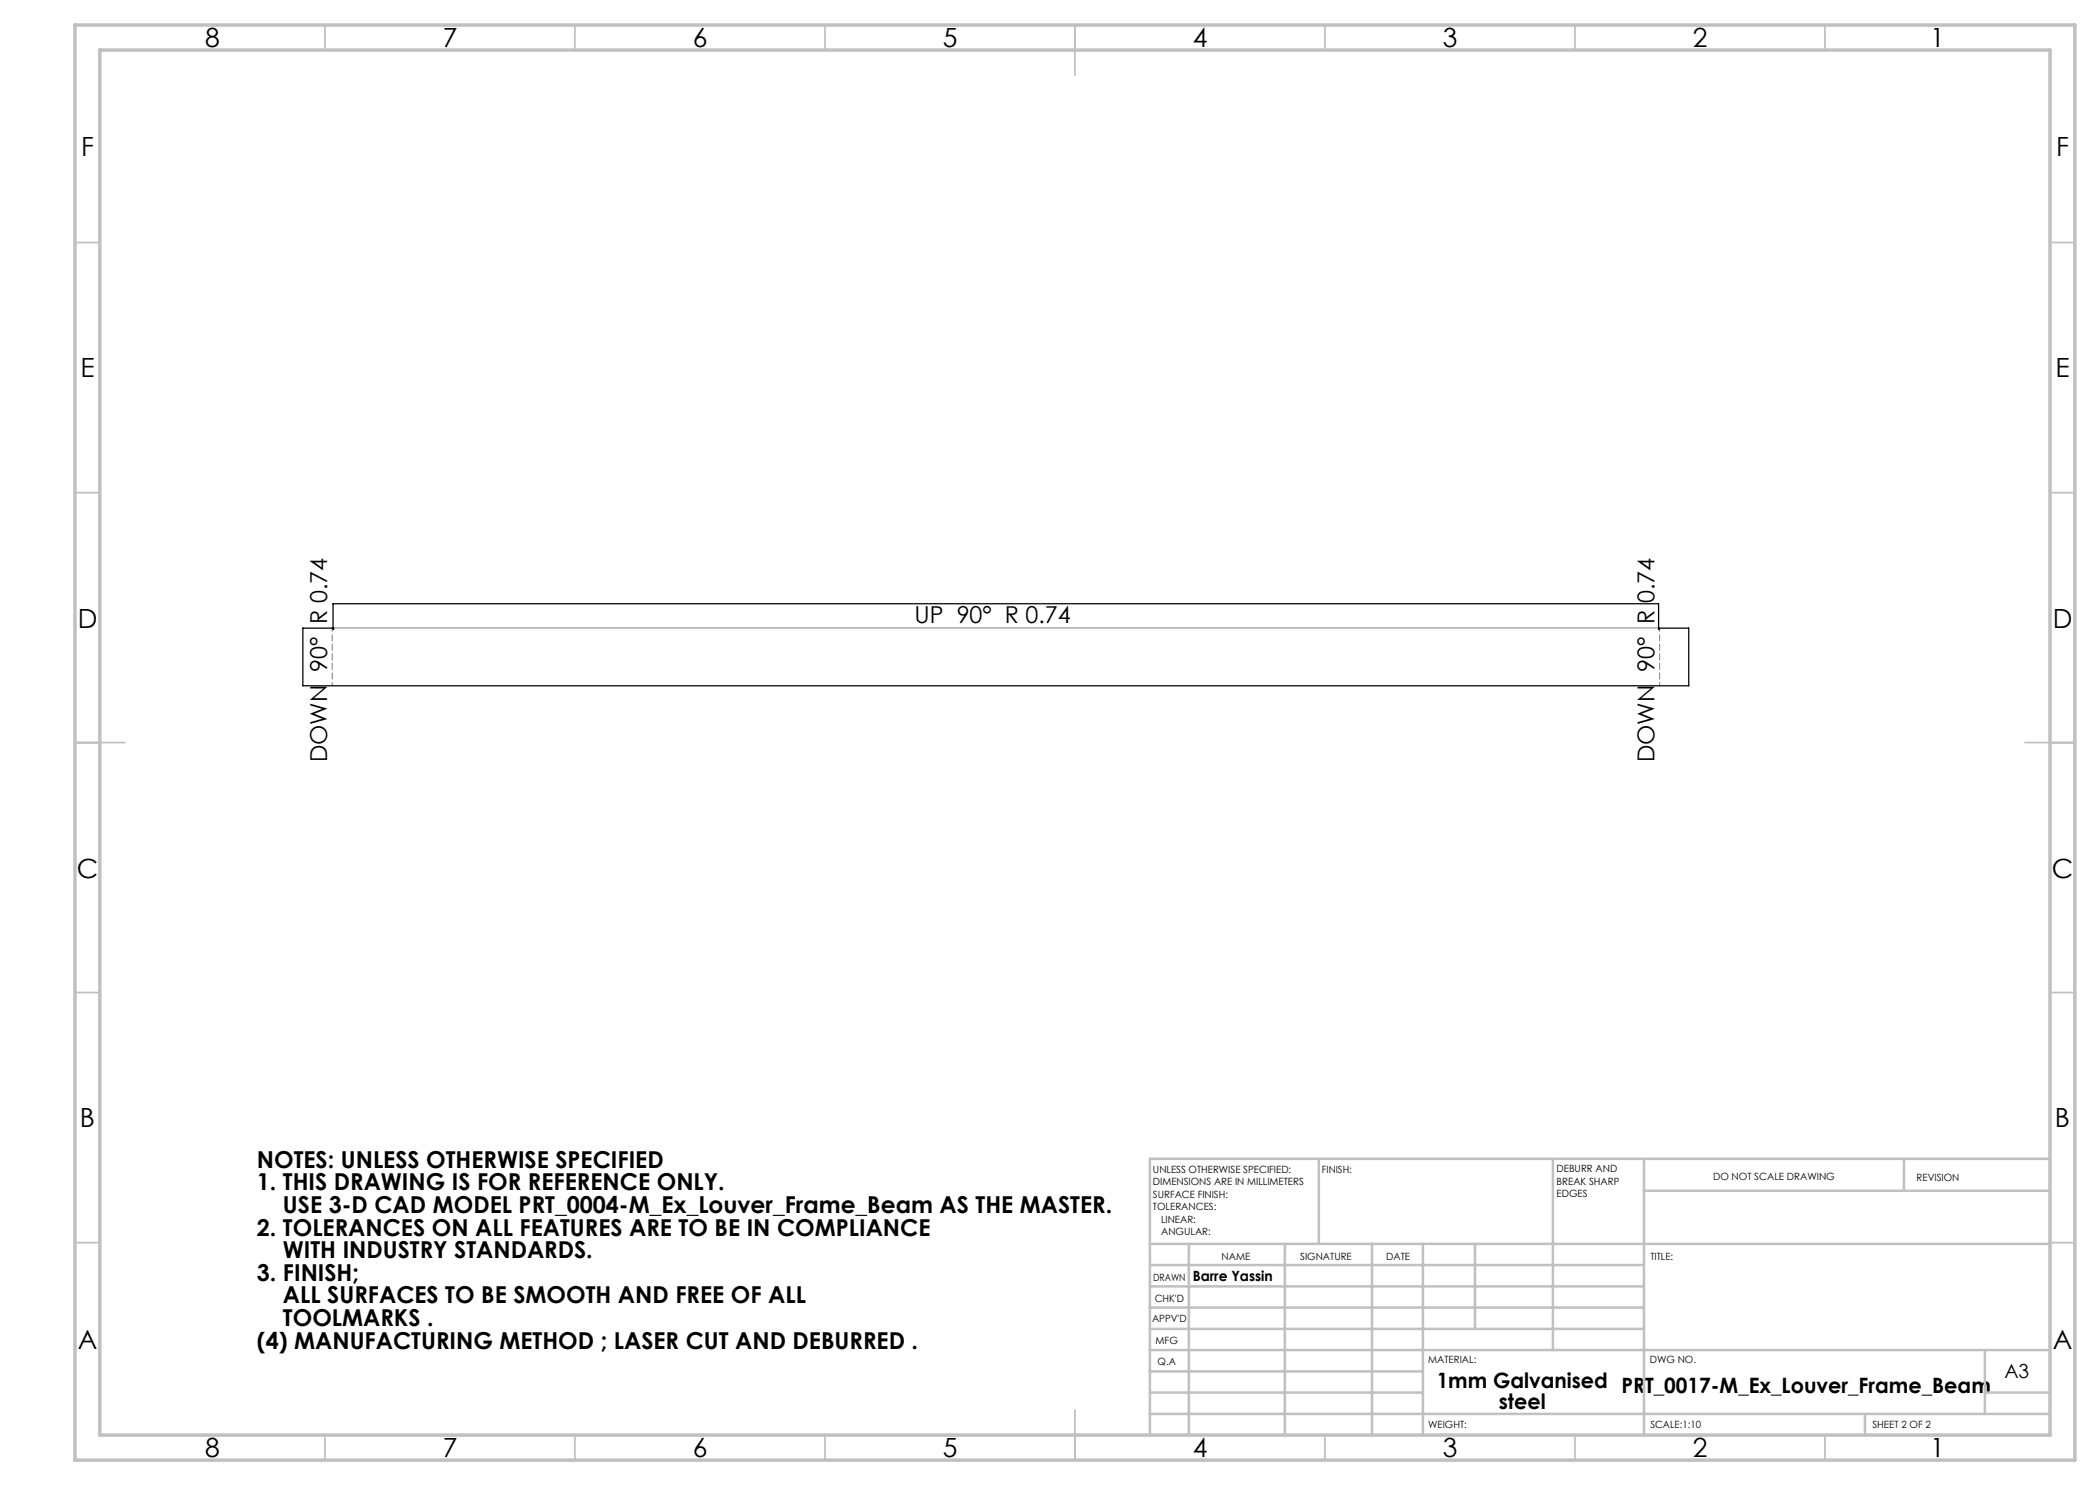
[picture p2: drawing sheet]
<svg xmlns="http://www.w3.org/2000/svg" width="420mm" height="297mm" viewBox="0 0 420 297" stroke-linecap="round" stroke-linejoin="round" font-family="sans-serif">
<defs><g id="words">
<g font-size="5.3">
<text x="41" y="9.5">8</text>
<text x="88.5" y="9.5">7</text>
<text x="138.5" y="9.5">6</text>
<text x="188.5" y="9.5">5</text>
<text x="238.5" y="9.5">4</text>
<text x="288.5" y="9.5">3</text>
<text x="338.5" y="9.5">2</text>
<text x="386" y="9.5">1</text>
<text x="16.2" y="31.2">F</text>
<text x="411.2" y="31.2">F</text>
<text x="16.1" y="75.5">E</text>
<text x="411.1" y="75.5">E</text>
<text x="15.5" y="125.5">D</text>
<text x="410.5" y="125.5">D</text>
<text x="15.4" y="175.5">C</text>
<text x="410.4" y="175.5">C</text>
<text x="16" y="225.5">B</text>
<text x="411" y="225.5">B</text>
<text x="15.5" y="269.7">A</text>
<text x="410.5" y="269.7">A</text>
<text x="41" y="291.5">8</text>
<text x="88.5" y="291.5">7</text>
<text x="138.5" y="291.5">6</text>
<text x="188.5" y="291.5">5</text>
<text x="238.5" y="291.5">4</text>
<text x="288.5" y="291.5">3</text>
<text x="338.5" y="291.5">2</text>
<text x="386" y="291.5">1</text>
</g>
<g font-size="4.7">
<text x="182.9" y="124.5">UP 90° R 0.74</text>
<text x="65.4" y="152.4" transform="rotate(-90 65.4 152.4)">DOWN 90° R 0.74</text>
<text x="330.9" y="152.4" transform="rotate(-90 330.9 152.4)">DOWN 90° R 0.74</text>
<text x="51.4" y="233.5">NOTES: UNLESS OTHERWISE SPECIFIED</text>
<text x="51.4" y="238.1">1. THIS DRAWING IS FOR REFERENCE ONLY.</text>
<text x="56.6" y="242.6">USE 3-D CAD MODEL PRT_0004-M_Ex_Louver_Frame_Beam AS THE MASTER.</text>
<text x="51.4" y="247.1">2. TOLERANCES ON ALL FEATURES ARE TO BE IN COMPLIANCE</text>
<text x="56.6" y="251.6">WITH INDUSTRY STANDARDS.</text>
<text x="51.4" y="256.2">3. FINISH;</text>
<text x="56.6" y="260.7">ALL SURFACES TO BE SMOOTH AND FREE OF ALL</text>
<text x="51.4" y="269.7">(4) MANUFACTURING METHOD ; LASER CUT AND DEBURRED .</text>
<text x="56.6" y="265.2">TOOLMARKS .</text>
</g>
<g font-size="4.2">
<text x="287.3" y="277.6">1mm Galvanised PRT_0017-M_Ex_Louver_Frame_Beam</text>
<text x="299.7" y="281.9">steel</text>
</g>
<text font-size="3.9" x="400.9" y="275.5">A3</text>
<text font-size="2.8" x="238.5" y="256.1">Barre Yassin</text>
<g font-size="2">
<text x="230.6" y="234.6">UNLESS OTHERWISE SPECIFIED:</text>
<text x="230.6" y="237.1">DIMENSIONS ARE IN MILLIMETERS</text>
<text x="230.6" y="239.6">SURFACE FINISH:</text>
<text x="264.4" y="234.6">FINISH:</text>
<text x="311.3" y="234.5">DEBURR AND</text>
<text x="311.3" y="237">BREAK SHARP</text>
<text x="311.3" y="239.5">EDGES</text>
<text x="342.6" y="236">DO NOT SCALE DRAWING</text>
<text x="383.3" y="236.2">REVISION</text>
<text x="230.6" y="242.1">TOLERANCES:</text>
<text x="232.2" y="244.6">LINEAR:</text>
<text x="232.2" y="247.1">ANGULAR:</text>
<text x="244.3" y="252">NAME</text>
<text x="260" y="251.9">SIGNATURE</text>
<text x="277.2" y="251.9">DATE</text>
<text x="330.1" y="251.9">TITLE:</text>
<text x="230.6" y="256.1">DRAWN</text>
<text x="230.9" y="260.3">CHK'D</text>
<text x="230.4" y="264.4">APPV'D</text>
<text x="231.1" y="268.8">MFG</text>
<text x="231.5" y="273">Q.A</text>
<text x="285.6" y="272.5">MATERIAL:</text>
<text x="330" y="272.5">DWG NO.</text>
<text x="285.6" y="285.5">WEIGHT:</text>
<text x="330.1" y="285.6">SCALE:1:10</text>
<text x="374.5" y="285.6">SHEET 2 OF 2</text>
</g>
</g></defs>
<path d="M66.6 125.6h265.1" fill="none" stroke="#808080" stroke-width=".2"/>
<path d="M66.4 137.1v-11.5M331.9 125.6v11.5" fill="none" stroke="#808080" stroke-width=".2" stroke-dasharray="1.3 .6" stroke-dashoffset=".6"/>
<g fill="none" stroke="#c0c0c0" stroke-width=".35">
<path d="M65 5v5M115 5v5M165 5v5M215 5v10M265 5v5M315 5v5M365 5v5M15 48.5h5M410 48.5h5M15 98.5h5M410 98.5h5M15 148.5h10"/>
<path d="M405 148.5h10M15 198.5h5M410 198.5h5M15 248.5h5M410 248.5h5M65 287v5M115 287v5M165 287v5M215 282v10M265 287v5M315 287v5M365 287v5"/>
</g>
<g fill="none" stroke="#c0c0c0" stroke-width=".5">
<path d="M263.8 231.8v17M310.6 231.8v38.2M328.8 231.8v55.2M328.8 238.2h81.2M380.8 231.8v6.4M410 231.8h-180v55.2M230 248.8h180M230 257.3h98.8M230 253h98.8M237.8 248.8v38.2M257 248.8v38.2M274.4 248.8v38.2"/>
<path d="M284.6 248.8v38.2M295 248.8v17M230 265.8h98.8M230 261.5h98.8M230 278.5h54.6M230 274.3h54.6M230 270h180M397 278.5h13M397 270v12.8M230 282.8h180M373 282.8v4.2"/>
</g>
<path d="M15 5h400v287h-400zM20 10h390v277h-390z" fill="none" stroke="#c0c0c0" stroke-width=".7"/>
<path d="M66.6 125.8h.1M66.6 125.6h-6v11.6h277.1v-11.6h-6M66.6 125.8v-5h265.1v5M331.7 125.8h.1" fill="none" stroke="#000" stroke-width=".25"/>
<use href="#words"/>
</svg>
